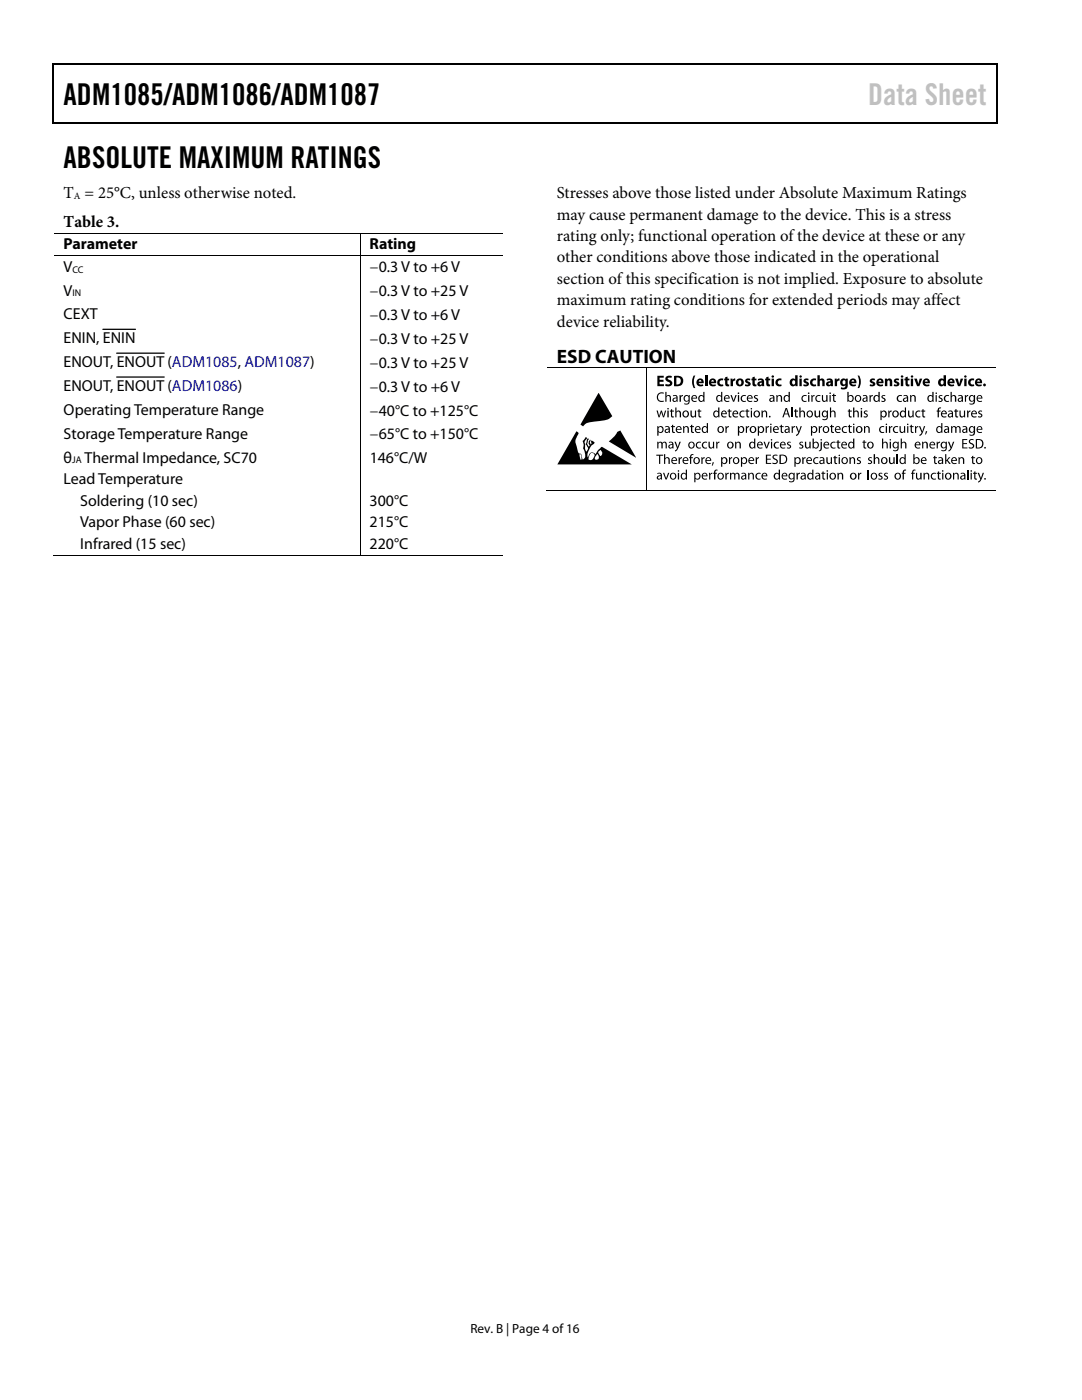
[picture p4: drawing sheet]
<svg xmlns="http://www.w3.org/2000/svg" width="216mm" height="279mm" viewBox="0 0 216 279" stroke-linecap="round" stroke-linejoin="round" font-family="sans-serif">
<defs><g id="words">
<g font-size="6">
<text x="12.7" y="21">ADM1085/ADM1086/ADM1087</text>
<text x="12.7" y="33.6">ABSOLUTE MAXIMUM RATINGS</text>
</g>
<text font-size="6" fill="#c0c0c0" x="173.2" y="21">Data Sheet</text>
<text font-size="3.9" x="111.1" y="72.3">ESD CAUTION</text>
<g font-size="3.3">
<text x="12.7" y="39.5">T = 25°C, unless otherwise noted.</text>
<text x="111.1" y="39.5">Stresses above those listed under Absolute Maximum Ratings</text>
<text x="12.7" y="45.2">Table 3.</text>
<text x="111.1" y="43.8">may cause permanent damage to the device. This is a stress</text>
<text x="111.1" y="48.1">rating only; functional operation of the device at these or any</text>
<text x="111.1" y="52.4">other conditions above those indicated in the operational</text>
<text x="111.1" y="56.6">section of this specification is not implied. Exposure to absolute</text>
<text x="111.1" y="60.9">maximum rating conditions for extended periods may affect</text>
<text x="111.1" y="65.2">device reliability.</text>
</g>
<g font-size="3.2">
<text x="12.7" y="49.8">Parameter</text>
<text x="73.7" y="49.8">Rating</text>
<text x="12.7" y="54.3">V</text>
<text x="12.7" y="59">V</text>
<text x="73.7" y="54.4">−0.3 V to +6 V</text>
<text x="73.7" y="59.1">−0.3 V to +25 V</text>
<text x="12.7" y="63.8">CEXT</text>
<text x="73.7" y="63.9">−0.3 V to +6 V</text>
<text x="12.7" y="68.5">ENIN, ENIN</text>
<text x="73.7" y="68.6">−0.3 V to +25 V</text>
<text x="12.7" y="73.3">ENOUT, ENOUT (ADM1085, ADM1087)</text>
<text x="73.7" y="73.4">−0.3 V to +25 V</text>
<text x="12.7" y="78.1">ENOUT, ENOUT (ADM1086)</text>
<text x="12.7" y="82.8">Operating Temperature Range</text>
<text x="73.7" y="78.2">−0.3 V to +6 V</text>
<text x="73.7" y="82.9">−40°C to +125°C</text>
<text x="12.7" y="87.6">Storage Temperature Range</text>
<text x="73.7" y="87.7">−65°C to +150°C</text>
<text x="12.7" y="92.3">θ</text>
<text x="16.8" y="92.3">Thermal Impedance, SC70</text>
<text x="73.8" y="92.3">146°C/W</text>
<text x="12.7" y="96.6">Lead Temperature</text>
<text x="16" y="100.9">Soldering (10 sec)</text>
<text x="73.8" y="100.9">300°C</text>
<text x="16" y="105.2">Vapor Phase (60 sec)</text>
<text x="73.8" y="105.2">215°C</text>
<text x="16" y="109.5">Infrared (15 sec)</text>
<text x="73.7" y="109.5">220°C</text>
</g>
<text font-size="2.6" x="93.9" y="266">Rev. B | Page 4 of 16</text>
<g font-size="1.9">
<text x="14.8" y="39.7">A</text>
<text x="14.5" y="54.4">CC</text>
<text x="14.5" y="59.2">IN</text>
<text x="14.4" y="92.5">JA</text>
</g>
</g></defs>
<g fill="#000">
<path d="M10.5 12.7h.3v1h-.3zM198.8 12.7h.2v1h-.2zM198.8 12.7h.2v.3h-.2zM198.8 24.4h.2v.3h-.2zM131.2 75h1.2v.4h-.8v.4h.8v.4h-.8v.5h.9v.4h-1.3zM132.8 78.2h.2v.9l.3-.3 .3 .1a1.49 1.49 0 0 1 .3 1.3h-.3v-1a.33 .33 0 0 0-.4-.2 .33 .33 0 0 0-.2 .4v.8h-.2zM133 75.1l.5-.1 .6 .1-.1 .3h-.7l.1 .3a.72 .72 0 0 1 .7 .9 .72 .72 0 0 1-1 .5l-.4-.1 .1-.4 .7 .1 .2-.2-.2-.2a.69 .69 0 0 1-.6-.4 .69 .69 0 0 1 .1-.8zM135.6 78.8h.2v.3l.5-.3v.3h-.3l-.1 .3v.8h-.3zM138.4 75h.3a2.78 2.78 0 0 0 0 2.4h-.2a2.3 2.3 0 0 1-.1-2.4zM140.7 74.9h.5v2.2h-.5zM143.3 75.8l.9-.3 .1 .1v.3a.45 .45 0 0 0-.7 .4 .45 .45 0 0 0 .7 .4v.3a.81 .81 0 0 1-1-.2 .81 .81 0 0 1 0-1zM144.7 75.3l.5-.1v.4h.3v.3h-.3v.8h.3v.3a.51 .51 0 0 1-.6 0 .51 .51 0 0 1-.2-.5v-.6h-.2v-.3h.2z"/>
<path d="M145.8 75.6h.4v.2l.3-.2 .2-.1v.5h-.3l-.1 .2v.9h-.5zM145.8 78.8h.2l.4 1.1 .3-1.1h.3l-.5 1.4h-.2zM148.8 75.7l.5-.2 .4 .1-.1 .3h-.4v.2a.53 .53 0 0 1 .6 .5 .53 .53 0 0 1-.7 .5l-.5-.1 .1-.3h.6v-.1l-.2-.1a.47 .47 0 0 1-.4-.3 .47 .47 0 0 1 .1-.5zM150.5 79l.4-.2 .3 .1v.2l-.5-.1v.3l.2 .1a.41 .41 0 0 1 .4 .3 .41 .41 0 0 1-.3 .5l-.6-.1 .1-.2 .5 .1v-.3l-.2-.1a.39 .39 0 0 1-.3-.6zM150.1 75.3l.5-.1v.4h.3v.3h-.3v.8h.3v.3a.51 .51 0 0 1-.5 0 .51 .51 0 0 1-.3-.5v-.6h-.2v-.3h.2zM152.9 75.3l.5-.1v.4h.3v.3h-.3v.8h.3v.3a.49 .49 0 0 1-.6 0 .49 .49 0 0 1-.2-.5v-.6h-.2v-.3h.2zM154.9 78.8h.2v.3l.1-.1a.5 .5 0 0 1 .8 0l.1 1.2h-.3v-1l-.3-.2-.3 .3v.9h-.3zM154.9 75.8l.9-.3 .2 .1-.1 .3a.45 .45 0 0 0-.7 .4 .45 .45 0 0 0 .7 .4l.1 .3a.82 .82 0 0 1-1.1-.2 .82 .82 0 0 1 0-1zM160.5 75.7l.4-.2 .5 .1-.1 .3h-.5v.2a.55 .55 0 0 1 .6 .7 .55 .55 0 0 1-.8 .3l-.3-.1 .1-.3h.5v-.1l-.2-.1a.47 .47 0 0 1-.4-.3 .47 .47 0 0 1 .2-.5zM161.9 78.8h.2v.3l.4-.3v.3h-.2l-.2 .3v.8h-.2zM161.8 75.8l.3-.2 .6-.1 .2 .1-.1 .3a.45 .45 0 0 0-.7 .4 .45 .45 0 0 0 .7 .4l.1 .3a.82 .82 0 0 1-1.1-.2 .82 .82 0 0 1 0-1zM163.1 74.9h.5v.8a.55 .55 0 0 1 .6-.1 .55 .55 0 0 1 .3 .6v.9h-.4v-1l-.2-.2-.3 .2v1h-.5z"/>
<path d="M164 78.8h.2l.1 1 .2 .2 .4-.3v-.9h.2v1.4h-.2v-.2l-.1 .1a.46 .46 0 0 1-.7-.1zM166 78.8h.2v-.2l.3-.1v.3h.3v.2h-.3v.9l.3 .1v.2l-.5-.1-.1-1.1h-.2zM166.6 75.6h.4v.2l.2-.2 .3-.1v.5h-.3l-.2 .3v.8h-.4zM171.1 75h.3a2.29 2.29 0 0 1 0 2.4h-.3a2.78 2.78 0 0 0 0-2.4zM173.5 78.8h.2v.3l.5-.3v.3h-.3l-.1 .3-.1 .8h-.2zM173.7 75.7l.5-.2 .4 .1-.1 .3h-.5v.2a.53 .53 0 0 1 .7 .5 .53 .53 0 0 1-.7 .5l-.5-.1 .1-.3 .4 .1 .2-.1-.5-.3a.43 .43 0 0 1 0-.7zM175.9 79l.4-.2 .4 .1-.1 .2-.4-.1v.3l.2 .1a.41 .41 0 0 1 .3 .3 .41 .41 0 0 1-.2 .5l-.6-.1v-.2l.5 .1v-.3l-.2-.1a.39 .39 0 0 1-.3-.6zM176.6 75.6h.4v.2l.1-.1a.56 .56 0 0 1 .7-.1 .56 .56 0 0 1 .2 .6v.9h-.5v-1l-.2-.2-.2 .3v.9h-.5zM178.5 75.7l.5-.2 .4 .1-.1 .3h-.5l.1 .2a.53 .53 0 0 1 .6 .5 .53 .53 0 0 1-.7 .5l-.5-.1 .1-.3 .4 .1 .2-.1-.5-.3a.43 .43 0 0 1 0-.7zM180.7 75.3l.4-.1v.4h.4v.3h-.4l.1 .8h.3v.3a.49 .49 0 0 1-.6 0 .49 .49 0 0 1-.2-.5v-.6h-.2v-.3h.2zM181.6 78.8h.2v.3l.1-.1a.49 .49 0 0 1 .7 0l.1 1.2h-.2v-1l-.3-.2-.4 .3v.9h-.2zM182.4 75.6h.5l.3 1 .3-1h.5l-.5 1.5h-.5z"/>
<path d="M187.3 79l.4-.2 .4 .1-.1 .2-.4-.1v.3l.2 .1a.42 .42 0 0 1 .3 .3 .42 .42 0 0 1-.2 .5l-.7-.1 .1-.2 .5 .1v-.3l-.2-.1a.39 .39 0 0 1-.3-.6zM189.7 78.2h.2v.9a.5 .5 0 0 1 .8-.1l.1 1.2h-.3v-1l-.3-.2-.3 .3v.9h-.2zM190.6 75.6h.5l.3 1 .3-1h.5l-.6 1.5h-.4zM192.5 78.8h.2v.3l.5-.3v.3h-.3l-.1 .3v.8h-.3zM193.4 75.8l.2-.2 .6-.1 .2 .1-.1 .3a.45 .45 0 0 0-.6 .4 .45 .45 0 0 0 .6 .4l.1 .3a.82 .82 0 0 1-1.1-.2 .82 .82 0 0 1 .1-1zM119.4 78.4l2.8 4.7-.3 .2a3.8 3.8 0 0 1-2.7 .8h-.7a2.23 2.23 0 0 0-2.1 1l-.6-.4zM123.1 86.2l.7-.3 3.1 5.5-5.4-3.3 1.1-1zM131.1 88.2h.3v.2a.47 .47 0 0 1 .8 0l.4-.3 .4 .3 .1 1.1h-.3v-1l-.3-.2-.3 .3v.9h-.2l-.1-1-.2-.2-.3 .3v.9h-.3zM131 81.9h.3l.2 1.2 .4-1.2h.2l.3 1.2 .3-1.2h.2l-.4 1.4h-.2l-.3-1.1-.4 1.1h-.2zM131 90.7h1.3v.3h-.6v1.6h-.2v-1.6h-.5zM131.3 78.6l.7-.3 .5 .1-.1 .2a.76 .76 0 0 0-1.1 .7 .76 .76 0 0 0 1.1 .6l.1 .2a.98 .98 0 0 1-1.3-.3 .98 .98 0 0 1 .1-1.2zM132.5 90.6h.2v.9a.5 .5 0 0 1 .9-.1v1.2h-.2v-1l-.3-.2-.4 .3v.9h-.2z"/>
<path d="M132.3 94.4h.2l.4 1.1 .4-1.1h.3l-.6 1.3h-.2zM133.9 81.7l.2-.1v.3h.4v.2h-.4v.9l.4 .1v.2h-.4l-.2-.2v-1h-.2v-.2h.2zM134.1 84.8h.2v.2h.4v.2h-.4l.1 .9 .3 .1-.1 .2h-.3l-.2-.2v-1h-.2v-.2h.2zM134.7 81.3h.3v.9l.3-.3 .3 .1a1.41 1.41 0 0 1 .3 1.3h-.3v-1l-.3-.2-.3 .3v.9h-.3zM134.6 88.2h.3l.3 1 .4-1h.2l-.2 .5a2.19 2.19 0 0 1-.9 1.4v-.2l.4-.4zM135.4 91.2h.2v.3l.3-.2 .2-.1v.3h-.3l-.1 .3v.8h-.3zM136.3 85h.2v.3l.1-.1a.5 .5 0 0 1 .8 0l.1 1.2h-.3v-1l-.3-.2-.3 .3-.1 .9h-.2zM137.8 90.7h.6l-.1 .1-.3 .2-.1 .2h.4v.2h-.4v1.2h-.2v-1.2h-.2v-.2h.2zM137.9 84.8h.2v.2h.4v.2h-.4l.1 .9 .3 .1v.2h-.4l-.2-.2v-1h-.2v-.2h.2zM137.8 81.9h.2l.1 1 .2 .2 .3-.2 .1-1h.2v1.4h-.2v-.2l-.1 .1a.46 .46 0 0 1-.8-.1zM139.4 81.7l.2-.1v.3h.3v.2h-.3v.9l.3 .1v.2h-.3l-.2-.2v-1h-.2zM139 88.3l.6-.2 .3 .1-.1 .2a.51 .51 0 0 0-.7 .5 .51 .51 0 0 0 .7 .4l.1 .2a.7 .7 0 0 1-1-.2 .7 .7 0 0 1 .1-1z"/>
<path d="M139.9 91.2h.2l.1 .3 .4-.3v.3l-.4 .3v.8h-.2zM140.2 88.3l.6-.2 .3 .1v.2a.51 .51 0 0 0-.8 .4 .51 .51 0 0 0 .8 .5v.2a.71 .71 0 0 1-.9-.2 .71 .71 0 0 1 0-1zM141.5 94.4h.2v.2l.4-.3v.3h-.2l-.2 .3v.8h-.2zM142.2 92.3l.3-.1-.3 .7h-.2zM142.6 93.8l.6-.1v.3l-.2-.1-.2 .2-.1 .3h.3v.2h-.3v1.1h-.2v-1.1h-.2v-.2h.2zM141.4 88.2h.2l.1 .9 .2 .2 .3-.2 .1-.9h.2v1.3h-.2v-.2l-.1 .1a.47 .47 0 0 1-.8-.1zM142.9 88.2h.2v.2l.5-.3v.3h-.3l-.1 .3v.8h-.3zM144.7 94.4h.2l.1 .2 .4-.3v.3h-.2l-.2 .3v.8h-.3zM144.7 85h.2l.1 .3 .4-.3v.3h-.2l-.2 .3v.8h-.2zM145.4 91.2h.2l.1 .3 .4-.3v.3l-.4 .3v.8h-.2zM145.4 81.7l.2-.1v.3h.4v.2h-.4l.1 .9 .2 .1v.2h-.1a.36 .36 0 0 1-.4-.4v-.8h-.2v-.2h.2zM145.6 94.4h.3v.2l.2-.2h.4l.2 .2 .3-.2h.3l.3 .5v.8h-.3v-1l-.3-.2-.3 .2v1h-.2v-1a.3 .3 0 0 0-.4-.1 .3 .3 0 0 0-.2 .3v.8h-.2z"/>
<path d="M146.7 88.2h.2v.2l.1-.1a.51 .51 0 0 1 .7 0l.1 1.2h-.2l-.1-1-.2-.2-.4 .3v.9h-.2zM147.7 82.1l.5-.2 .4 .1-.1 .2a.5 .5 0 0 0-.7 .4 .5 .5 0 0 0 .7 .5l.1 .1a.71 .71 0 0 1-1-.1 .71 .71 0 0 1 .1-1zM148.8 85h.2v.3l.5-.3v.3h-.3l-.1 .3v.8h-.3zM148 79l.5-.2 .3 .1v.2a.51 .51 0 0 0-.8 .4 .51 .51 0 0 0 .8 .5v.1a.71 .71 0 0 1-.9-.1 .71 .71 0 0 1 .1-1zM148.9 81.7l.3-.1v.3h.3v.2h-.3v.9l.3 .1-.1 .2h-.3l-.1-.2-.1-1h-.2v-.2h.2zM149.3 94.4h.2v.2l.1-.1a.5 .5 0 0 1 .8 0v1.2h-.2v-.8a.34 .34 0 0 0-.3-.4 .34 .34 0 0 0-.4 .4v.8h-.2zM150.8 91.2h.2v.3l.4-.3v.3h-.2l-.2 .3v.8h-.2zM150.9 94.5l.5-.2 .4 .1-.1 .2a.5 .5 0 0 0-.7 .4 .5 .5 0 0 0 .7 .5l.1 .2a.7 .7 0 0 1-1-.2 .7 .7 0 0 1 .1-1zM151.9 81.9h.3v.3l.1-.1a.45 .45 0 0 1 .7 0l.1 1.2h-.3v-1l-.3-.2-.3 .3v.9h-.2zM152.4 88.2h.2l.4 1.1 .4-1.1h.2l-.5 1.3h-.3zM152.8 85h.2v.3l.4-.3v.3h-.2l-.2 .3v.8h-.2zM153.5 83h.2v.3h-.2z"/>
<path d="M152.8 90.7h1v.2h-.7v.6h.7v.2h-.7v.7h.8v.2h-1.1zM154.2 91a.82 .82 0 0 1 1-.2l-.1 .2-.2-.1a.4 .4 0 0 0-.5 .3l.1 .2a.64 .64 0 0 1 .7 .9 .64 .64 0 0 1-1.1 .2l.1-.2a.41 .41 0 0 0 .5 .1 .41 .41 0 0 0 .1-.5l-.2-.1a.55 .55 0 0 1-.4-.8zM154.6 88.3l.5-.2 .3 .1v.2a.5 .5 0 0 0-.8 .4 .5 .5 0 0 0 .8 .5v.2a.71 .71 0 0 1-.9-.2 .71 .71 0 0 1 .1-1zM155.6 85h.2v-.2h.2v.2h.4v.2h-.4l.1 .9 .2 .1v.2l-.4-.1-.1-1.1h-.2zM157.1 88.3l.4-.2 .3 .1v.2h-.5v.2a.47 .47 0 0 1 .6 .6 .47 .47 0 0 1-.7 .3l-.2-.1 .1-.1a.36 .36 0 0 0 .5-.2l-.2-.2a.39 .39 0 0 1-.3-.6zM157.9 81.3h.3v2h-.3zM158 85h.2v.3l.4-.3v.3h-.2l-.2 .3v.8h-.2zM158.6 81.7l.3-.1v.3h.3v.2h-.3v.9l.3 .1v.2h-.4l-.1-.2-.1-1h-.2v-.2h.2zM158.9 94.4h.3v.2l.4-.3v.3h-.2l-.2 .3v.8h-.3zM158.8 85h.2l.4 1.1 .3-1.1h.3l-.2 .6a2.1 2.1 0 0 1-.9 1.4l-.1-.2a.47 .47 0 0 0 .5-.5zM159.5 81.3h.2v.9l.3-.3 .4 .1a1.49 1.49 0 0 1 .2 1.3h-.2v-1l-.3-.2-.4 .3v.9h-.2zM159.5 88.3l.4-.2 .4 .1-.1 .2h-.4v.2l.2 .1a.41 .41 0 0 1 .3 .3 .41 .41 0 0 1-.2 .5h-.5l-.2-.1 .1-.1a.34 .34 0 0 0 .6-.2l-.3-.2a.39 .39 0 0 1-.3-.6z"/>
<path d="M160.1 91.2h.2v.3l.4-.3v.3h-.2l-.2 .3v.8h-.2zM160.1 79l.5-.2 .4 .1-.1 .2a.51 .51 0 0 0-.8 .4 .51 .51 0 0 0 .8 .5l.1 .1a.7 .7 0 0 1-1-.1 .7 .7 0 0 1 .1-1zM160.6 88.2h.3v.9l.3 .2 .3-.3v-.8h.3v1.3h-.3v-.2l-.1 .1a.47 .47 0 0 1-.7-.1zM162.4 91.4l.6-.2 .3 .1-.1 .2a.51 .51 0 0 0-.7 .4 .51 .51 0 0 0 .8 .5v.1a.7 .7 0 0 1-.9-.1 .7 .7 0 0 1 0-1zM163.4 85h.2v.3l.4-.3v.3h-.2l-.2 .3v.8h-.2zM162.5 81.9h.3v1l.3 .2 .3-.3v-.9h.2l.1 1.4h-.3v-.2l-.1 .1a.46 .46 0 0 1-.7-.1zM162.9 79l.5-.2 .3 .1v.2a.5 .5 0 0 0-.8 .4 .5 .5 0 0 0 .8 .5v.1a.7 .7 0 0 1-.9-.2 .7 .7 0 0 1 .1-.9zM164.1 94.1h.2v.3h.4v.2h-.4l.1 .9h.3l-.1 .2h-.3l-.2-.2v-.9h-.2v-.2h.2zM165.6 81.3h.2v.9l.3-.3 .4 .1a1.54 1.54 0 0 1 .2 1.3h-.2v-1a.33 .33 0 0 0-.4-.2 .33 .33 0 0 0-.3 .4v.8h-.2zM164.9 91.2h.2l.1 1 .2 .2 .4-.3v-.9h.2v1.4h-.2v-.2l-.1 .1a.47 .47 0 0 1-.7-.1zM165.8 84.8h.3v.2h.3v.2h-.3v.9l.3 .1v.2h-.2a.35 .35 0 0 1-.4-.4v-.8h-.2v-.2h.2zM165.9 88.3l.5-.2 .3 .1v.2a.51 .51 0 0 0-.8 .5 .51 .51 0 0 0 .8 .4v.2a.71 .71 0 0 1-.9-.2 .71 .71 0 0 1 .1-1z"/>
<path d="M166.5 91h.2v.2h.4v.2h-.4l.1 1h.2v.2h-.3l-.2-.2v-1h-.2zM167.1 94.4h.2v.2l.1-.1a.49 .49 0 0 1 .8 0l.1 1.2h-.3v-1l-.3-.2-.3 .3v.9h-.3zM167.1 87.9l.2-.1v.4h.4v.1h-.4l.1 1h.3l-.1 .2h-.3l-.2-.2v-1h-.2v-.1h.2zM168.2 85.2l.5-.2 .3 .1v.2a.51 .51 0 0 0-.8 .4 .51 .51 0 0 0 .8 .5v.1a.7 .7 0 0 1-.9-.1 .7 .7 0 0 1 .1-1zM169.5 91.2h.2v.3l.1-.1a.47 .47 0 0 1 .7 0l.1 1.2h-.2l-.1-1.1a.34 .34 0 0 0-.5 .3v.8h-.3zM169.4 81.7l.2-.1v.3h.4v.2h-.4v.9l.3 .1v.2h-.3l-.2-.2v-1h-.2zM169.4 84.8h.2v.2h.4v.2h-.4v.8l.1 .1 .2 .1v.2h-.3l-.2-.2v-1h-.2v-.2h.2zM170.2 81.3h.3v.9l.3-.3 .3 .1a1.51 1.51 0 0 1 .3 1.3h-.3v-1l-.3-.2-.3 .3v.9h-.3zM171 91.4l.4-.2 .3 .1v.2a.28 .28 0 0 0-.5 .1l.3 .2a.4 .4 0 0 1 .3 .4 .4 .4 0 0 1-.2 .4l-.7-.1 .1-.1h.3l.3-.2-.6-.4zM171.2 94.4h.2v.2l.5-.3v.3h-.3l-.1 .3-.1 .8h-.2zM172.4 82.1a.5 .5 0 0 1 .7-.1v.2h-.5v.2l.2 .1a.41 .41 0 0 1 .4 .3 .41 .41 0 0 1-.3 .5l-.6-.1 .1-.2 .5 .1v-.3l-.2-.1a.39 .39 0 0 1-.3-.6zM172.4 85h.2v.3l.1-.1a.51 .51 0 0 1 .8 0v1.2h-.2v-1l-.3-.2-.4 .3v.9h-.2z"/>
<path d="M172.3 87.9l.2-.1v.4h.4v.1h-.4l.1 1h.2v.2h-.3l-.2-.2v-1h-.2v-.1h.2zM173.2 93.7h.2v2h-.2zM173.3 91.4l.4-.2 .3 .1-.1 .2h-.4v.2l.2 .1a.4 .4 0 0 1 .3 .4 .4 .4 0 0 1-.2 .4l-.6-.1v-.1h.3l.3-.2-.6-.4zM174.3 90.6h.3v.9l.4-.3 .4 .2 .1 1.2h-.3v-1l-.3-.2-.3 .3v.9h-.3zM175.3 94.5l.4-.2 .4 .1-.1 .2h-.4v.2a.48 .48 0 0 1 .5 .6 .48 .48 0 0 1-.7 .3l-.2-.1 .1-.1h.3l.3-.1-.6-.5zM176 87.5h.2v.9a.51 .51 0 0 1 .9-.1v1.2h-.2v-1l-.3-.2-.3 .3-.1 .9h-.2zM176.4 94.5l.4-.2 .4 .1-.1 .2h-.4v.2l.2 .1a.42 .42 0 0 1 .3 .4 .42 .42 0 0 1-.2 .4l-.7-.1 .1-.1h.3l.3-.1-.6-.5zM175.6 85.2l.5-.2 .3 .1v.2a.5 .5 0 0 0-.7 .4 .5 .5 0 0 0 .7 .5v.1a.7 .7 0 0 1-.9-.1 .7 .7 0 0 1 .1-1zM177.2 81.9h.2l.1 .3 .2-.2 .2-.1v.3h-.2l-.2 .3v.8h-.3zM177.4 85h.2v.3l.2-.2 .3-.1v.3h-.3l-.2 .3v.8h-.2zM177.4 91.2h.2l.1 1 .2 .2 .4-.3v-.9h.2v1.4h-.2v-.2l-.1 .1a.48 .48 0 0 1-.7-.1zM178.9 90.6h.3v2h-.3z"/>
<path d="M178.4 85.2l.5-.2 .3 .1v.2a.51 .51 0 0 0-.8 .4 .51 .51 0 0 0 .8 .5v.1a.71 .71 0 0 1-.9-.1 .71 .71 0 0 1 .1-1zM179.7 87.5h.3v.9l.3-.2h.3a1.42 1.42 0 0 1 .3 1.3h-.3v-1l-.3-.2-.3 .3v.9h-.3zM179.1 79l.6-.2 .3 .1-.1 .2a.5 .5 0 0 0-.7 .4 .5 .5 0 0 0 .7 .5l.1 .1a.71 .71 0 0 1-.9-.1 .71 .71 0 0 1 0-1zM180.3 93.8l.5-.1v.3l-.2-.1-.2 .2v.3h.3v.2h-.3v1.1h-.3v-1.1h-.2v-.2h.2zM179.5 85h.2l.1 1a.33 .33 0 0 0 .3 .2 .33 .33 0 0 0 .3-.3v-.9h.2v1.4h-.2v-.2l-.1 .1a.47 .47 0 0 1-.7-.1zM181.7 84.8h.2v.2h.4v.2h-.4l.1 .9 .3 .1v.2h-.4l-.2-.2v-1h-.2zM182.1 93.8l.6-.1-.1 .3-.1-.1-.3 .2v.3h.3v.2h-.3v1.1h-.2v-1.1h-.2v-.2h.2zM181.2 81.9h.2l.1 1 .2 .2 .4-.3v-.9h.2v1.4h-.2v-.2l-.1 .1a.45 .45 0 0 1-.7-.1zM182.6 85h.2v.3l.4-.3v.3h-.2l-.2 .3v.8h-.2zM183.4 85h.2l.4 1.1 .4-1.1h.2l-.2 .6a2.1 2.1 0 0 1-.9 1.4l-.1-.2a.47 .47 0 0 0 .5-.5zM182.8 82.1l.5-.2 .4 .1-.1 .2a.5 .5 0 0 0-.7 .4 .5 .5 0 0 0 .7 .5l.1 .1a.71 .71 0 0 1-1-.1 .71 .71 0 0 1 .1-1zM182.8 94.4h.2v.9l.3 .2 .3-.2v-.9h.3v1.3h-.2v-.2l-.1 .1a.45 .45 0 0 1-.8-.1z"/>
<path d="M184 88.2h.2v.2l.1-.1a.5 .5 0 0 1 .8 0v1.2h-.2l-.1-1-.2-.2-.4 .3v.9h-.2zM184 81.7l.3-.1v.3h.3v.2h-.3v.9l.3 .1v.2h-.2a.36 .36 0 0 1-.4-.4v-.8h-.2v-.2h.2zM184.3 94.4h.2v.2l.1-.1a.49 .49 0 0 1 .7 0l.1 1.2h-.2v-1l-.3-.2-.4 .3v.9h-.2zM184.7 86.1l.3-.1-.3 .7h-.1zM186.4 91h.2v.2h.4v.2h-.4l.1 1h.2l.1 .2h-.4l-.2-.2v-1h-.2zM185.9 94.5l.5-.2 .4 .1-.1 .2a.51 .51 0 0 0-.8 .5 .51 .51 0 0 0 .8 .4l.1 .2a.71 .71 0 0 1-1-.2 .71 .71 0 0 1 .1-1zM186.9 88.2h.2v.2l.5-.3v.3h-.3l-.1 .3-.1 .8h-.2zM187.2 81.4l.6-.1-.1 .2h-.3v.2l-.1 .2h.4v.2h-.4v1.2h-.2v-1.2h-.2v-.2h.2zM187.1 94.1h.3v.3h.3v.2h-.3v.9h.3v.2h-.2a.35 .35 0 0 1-.4-.4v-.7h-.2v-.2h.2zM188.6 90.6h.2v1.3l.5-.7h.3l-.5 .6 .6 .8h-.3l-.4-.6-.2 .6h-.2zM188.5 79l.5-.2 .4 .1-.1 .2a.5 .5 0 0 0-.7 .4 .5 .5 0 0 0 .7 .5l.1 .1a.71 .71 0 0 1-1-.1 .71 .71 0 0 1 .1-1zM189.1 88.2h.3l.4 1 .4-1h.2l-.2 .5a2.08 2.08 0 0 1-.9 1.4l-.1-.2 .5-.4z"/>
<path d="M189.8 85h.2v.3a.47 .47 0 0 1 .8 0l.4-.3 .4 .2 .1 1.2h-.2l-.1-1-.2-.2-.3 .3v.9h-.3v-1l-.3-.2-.3 .3v.9h-.2zM190.2 94.4h.2v.2l.1-.1a.49 .49 0 0 1 .7 0l.1 1.2h-.2l-.1-1-.3-.2-.3 .3v.9h-.2zM190.6 81.7l.3-.1v.3h.3v.2h-.3v.9l.3 .1v.2h-.2a.36 .36 0 0 1-.4-.4v-.8h-.2v-.2h.2zM191.2 91.2h.3v.3l.1-.1a.51 .51 0 0 1 .7 0l.1 1.2h-.2l-.1-1-.3-.2-.3 .3v.9h-.2zM191.5 81.9h.2v1l.3 .2 .3-.3v-.9h.3v1.4h-.2v-.2l-.1 .1a.46 .46 0 0 1-.8-.1zM192 87.6h1v.2h-.8v.6h.8v.2h-.8v.7h.8v.2h-1zM193 81.9h.2v.3l.4-.3v.3h-.2l-.2 .3v.8h-.2zM193 93.7h.3v2h-.3zM193.4 87.9a.74 .74 0 0 1 .9-.2l-.1 .2-.3-.1-.3 .2 .1 .3a.64 .64 0 0 1 .6 .9 .64 .64 0 0 1-1 .2v-.2a.39 .39 0 0 0 .7 .1 .39 .39 0 0 0-.2-.7 .54 .54 0 0 1-.4-.7zM194 91h.2v.2h.4v.2h-.4v1h.3v.2h-.3l-.2-.2v-1h-.2v-.2h.2zM194.2 94.4h.2v-.3h.2v.3h.4v.2h-.4l.1 .9h.2v.2l-.4-.1-.1-1h-.2zM195.2 82.1a.55 .55 0 0 1 .8-.1l-.1 .2h-.4v.2a.48 .48 0 0 1 .5 .6 .48 .48 0 0 1-.7 .3l-.2-.1 .1-.2 .3 .1 .3-.2-.6-.4z"/>
<path d="M195.1 94.4h.2l.4 1 .4-1h.2l-.2 .5a2.15 2.15 0 0 1-.9 1.4v-.2l.4-.4z"/>
<path d="M134.5 75a1.51 1.51 0 0 1 1.8 .6 1.23 1.23 0 0 1-.4 1.3 1.23 1.23 0 0 1-1.3 .2h-.1zM135 75.4v1.3a.71 .71 0 0 0 .8-.7 .71 .71 0 0 0-.8-.6z"/>
<path d="M134.3 78.9h.1a.57 .57 0 0 1 .8 .5v.8h-.2v-.2l-.2 .2h-.4a.41 .41 0 0 1 0-.7l.6-.2v-.1a.42 .42 0 0 0-.7-.1zM134.5 79.6v.4h.3l.2-.2v-.3z"/>
<path d="M136.6 79l.4-.2 .4 .3v-.3h.2v.4a1.66 1.66 0 0 1-.2 1.4l-.4 .2-.5-.2 .1-.1h.1a.47 .47 0 0 0 .6 0 .47 .47 0 0 0 .1-.5 .63 .63 0 0 1-.9-.1 .63 .63 0 0 1 .1-.9zM136.8 79.1a.49 .49 0 0 0-.2 .6 .49 .49 0 0 0 .6 .3 .49 .49 0 0 0 .2-.6 .49 .49 0 0 0-.6-.3z"/>
<path d="M138.1 79a.57 .57 0 0 1 .7-.1 .57 .57 0 0 1 .3 .6h-.9l.2 .5h.6v.1a.72 .72 0 0 1-.9-.1 .72 .72 0 0 1 0-1zM138.3 79.1l-.1 .3h.7l-.2-.3z"/>
<path d="M139.2 75.8a.72 .72 0 0 1 .9-.2 .72 .72 0 0 1 .3 .9h-1a.53 .53 0 0 0 .9 .2v.3a.84 .84 0 0 1-1.1-.1 .84 .84 0 0 1 0-1.1zM139.5 75.9l-.1 .3h.6l-.1-.3z"/>
<path d="M139.5 79l.4-.2 .4 .2v-.8h.3v2h-.2v-.2a.62 .62 0 0 1-.9 .1 .62 .62 0 0 1-.1-.9zM139.8 79.1a.5 .5 0 0 0-.2 .6 .5 .5 0 0 0 .5 .3 .5 .5 0 0 0 .2-.6 .5 .5 0 0 0-.5-.3z"/>
<path d="M141.6 75.8a.72 .72 0 0 1 1-.2 .72 .72 0 0 1 .3 .9h-1l.2 .2h.7v.3a.84 .84 0 0 1-1.1-.1 .84 .84 0 0 1-.1-1.1zM142 75.9l-.1 .3h.6l-.1-.3z"/>
<path d="M143.1 79l.4-.2 .4 .2v-.8h.2v2h-.2v-.2a.61 .61 0 0 1-.8 .1 .61 .61 0 0 1-.2-.9zM143.3 79.1a.51 .51 0 0 0-.2 .6 .51 .51 0 0 0 .6 .3 .5 .5 0 0 0 .2-.6 .5 .5 0 0 0-.6-.3z"/>
<path d="M144.6 79a.58 .58 0 0 1 .7-.1 .58 .58 0 0 1 .3 .6h-.9l.2 .5h.6v.1a.72 .72 0 0 1-.9-.1 .72 .72 0 0 1 0-1zM144.8 79.1l-.1 .3h.7l-.1-.3z"/>
<path d="M147.2 78.4h.3v.2h-.3zM147.2 78.8h.3v1.4h-.3z"/>
<path d="M146.8 76.3a.81 .81 0 0 1 1.6 0 .81 .81 0 0 1-1.6 0zM147.5 75.9l-.1 .2a.46 .46 0 0 0 .2 .7 .43 .43 0 0 0 .3-.5 .43 .43 0 0 0-.4-.4z"/>
<path d="M149.2 79a.57 .57 0 0 1 .7-.1 .57 .57 0 0 1 .3 .6h-1l.3 .5h.6v.1a.72 .72 0 0 1-.9-.1 .72 .72 0 0 1 0-1zM149.4 79.1l-.2 .3h.8l-.2-.3z"/>
<path d="M151.2 75.7l.4-.2a.65 .65 0 0 1 .9 .7v.9h-.4v-.2a.5 .5 0 0 1-.8 .1 .5 .5 0 0 1 .1-.8l.6-.1v-.1l-.3-.2-.4 .2zM151.6 76.5l.1 .3 .3-.2v-.2z"/>
<path d="M154 75.1a.25 .25 0 0 1 .5 0 .25 .25 0 0 1-.5 0zM154 75.6h.4v1.5h-.4z"/>
<path d="M153.6 78.9l.4-.1 .5 .3 .1 1.1h-.3v-.2a.43 .43 0 0 1-.6 .1 .43 .43 0 0 1 0-.6l.6-.2v-.1a.41 .41 0 0 0-.7-.1zM153.8 79.6v.4h.4l.1-.2v-.3z"/>
<path d="M156.5 79l.5-.2 .4 .2v-.8h.2v2h-.2v-.2a.61 .61 0 0 1-.9 .1 .61 .61 0 0 1-.1-.9zM156.8 79.1a.5 .5 0 0 0-.2 .6 .5 .5 0 0 0 .6 .3l.2-.3a.47 .47 0 0 0-.1-.5 .47 .47 0 0 0-.5-.1z"/>
<path d="M157.8 75.7l.5-.2 .4 .2v-.8h.5v2.2h-.5v-.2a.69 .69 0 0 1-1 .1 .69 .69 0 0 1-.1-1zM158.2 75.9l-.1 .2a.44 .44 0 0 0 .3 .7 .41 .41 0 0 0 .3-.5 .41 .41 0 0 0-.5-.4z"/>
<path d="M159.6 75h.3v.3h-.3zM159.5 75.6h.5v1.5h-.5z"/>
<path d="M161.2 78.4h.3v.2h-.3zM161.2 78.8h.3v1.4h-.3z"/>
<path d="M165.5 78.4h.3v.2h-.3zM165.5 78.8h.3v1.4h-.3z"/>
<path d="M164.9 75.7l.4-.2a.67 .67 0 0 1 .9 .7v.9h-.4v-.2a.5 .5 0 0 1-.8 .1 .5 .5 0 0 1 .1-.8l.6-.1v-.1l-.3-.2-.4 .2zM165.3 76.5v.2l.2 .1 .2-.2v-.2z"/>
<path d="M169.1 78.2h.2v.9a.61 .61 0 0 1 .9-.1 .61 .61 0 0 1 .1 .8 .55 .55 0 0 1-.5 .4 .55 .55 0 0 1-.5-.2v.2h-.2zM169.4 79.2a.5 .5 0 0 0 0 .6 .5 .5 0 0 0 .5 .2 .55 .55 0 0 0-.2-1z"/>
<path d="M167.8 75.7a.59 .59 0 0 1 1 0v-.1h.4v.4a1.82 1.82 0 0 1-.3 1.6l-.4 .1h-.6l-.1-.1 .1-.3a.48 .48 0 0 0 .5 .1 .48 .48 0 0 0 .3-.5 .67 .67 0 0 1-.9 0 .67 .67 0 0 1-.1-.9zM168.3 75.9l-.2 .2a.43 .43 0 0 0 .3 .6 .4 .4 0 0 0 .3-.4 .4 .4 0 0 0-.4-.4z"/>
<path d="M169.6 75.8a.72 .72 0 0 1 .9-.2 .72 .72 0 0 1 .4 .9h-1a.53 .53 0 0 0 .8 .2l.1 .3a.83 .83 0 0 1-1.1-.1 .83 .83 0 0 1-.1-1.1zM170 75.9l-.1 .3h.6l-.1-.3z"/>
<path d="M172.2 78.9l.4-.1 .5 .3v1.1h-.2v-.2a.43 .43 0 0 1-.7 .1 .43 .43 0 0 1 .1-.6l.6-.2-.1-.1a.4 .4 0 0 0-.6-.1zM172.4 79.6v.4h.3l.2-.2v-.3z"/>
<path d="M175 75.8a.71 .71 0 0 1 1-.2 .71 .71 0 0 1 .3 .9h-1a.55 .55 0 0 0 .8 .2l.1 .3a.83 .83 0 0 1-1.1-.1 .83 .83 0 0 1-.1-1.1zM175.4 75.9l-.1 .3h.6l-.1-.3z"/>
<path d="M174.5 79l.4-.2 .4 .2v-.8h.2l.1 2h-.3v-.2a.61 .61 0 0 1-.8 .1 .61 .61 0 0 1-.2-.9zM174.7 79.1a.5 .5 0 0 0-.2 .6 .5 .5 0 0 0 .6 .3l.2-.3a.47 .47 0 0 0-.1-.5 .47 .47 0 0 0-.5-.1z"/>
<path d="M179.8 75h.4v.3h-.4zM179.7 75.6h.5v1.5h-.5z"/>
<path d="M180.3 78.9l.4-.1 .5 .3v1.1h-.2v-.2a.43 .43 0 0 1-.7 .1 .43 .43 0 0 1 .1-.6l.6-.2-.1-.1-.2-.2-.4 .1zM180.5 79.6v.4h.3l.2-.2v-.3z"/>
<path d="M181.8 75h.4v.3h-.4zM181.7 75.6h.5v1.5h-.5z"/>
<path d="M184.3 75.8a.72 .72 0 0 1 .9-.2 .72 .72 0 0 1 .3 .9h-.9a.54 .54 0 0 0 .8 .2l.1 .3a.83 .83 0 0 1-1.2-.1 .83 .83 0 0 1 0-1.1zM184.7 75.9l-.1 .3h.5l-.1-.3z"/>
<path d="M185.2 79l.4-.2 .4 .2v-.8h.3v2h-.2v-.2a.61 .61 0 0 1-.9 .1 .61 .61 0 0 1-.1-.9zM185.5 79.1a.5 .5 0 0 0-.2 .6 .5 .5 0 0 0 .5 .3l.2-.3a.47 .47 0 0 0 0-.5 .47 .47 0 0 0-.5-.1z"/>
<path d="M186.7 78.4h.2v.2h-.2zM186.7 78.8h.2v1.4h-.2z"/>
<path d="M187.4 75.7l.5-.2 .4 .2v-.8h.5v2.2h-.5v-.2a.69 .69 0 0 1-.9 0 .69 .69 0 0 1-.2-.9zM187.8 75.9l-.1 .2a.43 .43 0 0 0 .3 .7 .41 .41 0 0 0 .3-.5 .41 .41 0 0 0-.5-.4z"/>
<path d="M189.2 75.8a.71 .71 0 0 1 .9-.2 .71 .71 0 0 1 .4 .9h-1a.55 .55 0 0 0 .8 .2l.1 .3a.83 .83 0 0 1-1.1-.1 .83 .83 0 0 1-.1-1.1zM189.6 75.9l-.1 .3h.6l-.1-.3z"/>
<path d="M191.2 78.9l.4-.1 .5 .3 .1 1.1h-.3v-.2a.43 .43 0 0 1-.7 .1 .43 .43 0 0 1 .1-.6l.6-.2v-.1l-.3-.2-.4 .1zM191.4 79.6v.4h.4l.1-.2v-.3z"/>
<path d="M192.5 75h.3v.3h-.3zM192.4 75.6h.5v1.5h-.5z"/>
<path d="M193.5 79l.4-.2 .5 .3v-.3h.2v.4a1.66 1.66 0 0 1-.2 1.4l-.5 .2-.5-.2 .1-.1h.6l.2-.5a.59 .59 0 0 1-.8 0 .59 .59 0 0 1-.1-.8zM193.7 79.1a.5 .5 0 0 0-.1 .6 .5 .5 0 0 0 .5 .3l.1-.1a.48 .48 0 0 0 .1-.6 .48 .48 0 0 0-.6-.2z"/>
<path d="M194.7 75.8a.72 .72 0 0 1 .9-.2 .72 .72 0 0 1 .4 .9h-1l.2 .2h.6l.1 .3a.83 .83 0 0 1-1.1-.1 .83 .83 0 0 1-.1-1.1zM195.1 75.9l-.1 .3h.5l-.1-.3z"/>
<path d="M195 79a.58 .58 0 0 1 .7-.1 .58 .58 0 0 1 .3 .6h-.9l.2 .5h.6l.1 .1a.72 .72 0 0 1-1-.1 .72 .72 0 0 1 0-1zM195.3 79.1l-.2 .3h.7l-.1-.3z"/>
<path d="M115 86.1l-3.8 6.6h14.9l-6.1-3.5-.7 .6-.5 .9-.2-.2a.72 .72 0 0 0-.7-.2 .72 .72 0 0 0-.5 .7l-.1 .3a2.88 2.88 0 0 1 1.3-2.8v-.2l-.6-.4v.6l-.1 .2-.2-.3 .2-.6-.1-.1-.3 .4-.1 .4 .3 .4-.2 .3-.4-.7 .3-.7 .2-.1-.3-.2-.4 1.1 .2 .3a.71 .71 0 0 1-.1 1.2l-.2-.3v-1a.82 .82 0 0 1 .2-1.2l.1-.2-.2-.2-.7 .8 .3 .8-.1 .7 .3 .8a1.04 1.04 0 0 1-.5 1.4l-.3-1.1a.79 .79 0 0 1-.7-1l-.1-.4a2.16 2.16 0 0 1 .3-2.5 .43 .43 0 0 0-.4-.6zM115.6 90.7l.2-.1 .2 .4v.6l-.1 .2zM117.9 90.4a.59 .59 0 0 1 .7 .3 .59 .59 0 0 1-.2 .8 .59 .59 0 0 1-1 .1l.2-.6zM119.1 90.7a.52 .52 0 0 1 .4 .7 .52 .52 0 0 1-.8 .2zM119.4 90.1l.4-.3a.68 .68 0 0 1 .4 .6 .68 .68 0 0 1-.4 .6l-.4-.7z"/>
<path d="M131.1 85h.3v.3a.62 .62 0 0 1 .8-.1 .62 .62 0 0 1 .2 .8 .55 .55 0 0 1-.5 .4 .55 .55 0 0 1-.5-.2v.8h-.3zM131.5 85.4a.5 .5 0 0 0-.1 .5 .5 .5 0 0 0 .6 .3 .5 .5 0 0 0 .2-.6 .5 .5 0 0 0-.6-.3z"/>
<path d="M131.1 94.4l.5-.1 .4 .3 .1 1.1h-.2v-.2a.43 .43 0 0 1-.7 .1 .43 .43 0 0 1 .1-.6l.5-.2v-.1a.41 .41 0 0 0-.6-.1zM131.4 95.1v.4h.3l.1-.2v-.3z"/>
<path d="M133.2 81.5h.2v.2h-.2zM133.2 81.9h.2v1.4h-.2z"/>
<path d="M132.7 85.1l.4-.1 .5 .3 .1 1.1h-.2v-.2a.43 .43 0 0 1-.7 .1 .43 .43 0 0 1 0-.6l.6-.2v-.1l-.3-.2-.3 .1zM132.9 85.8l-.1 .2a.31 .31 0 0 0 .4 .2 .31 .31 0 0 0 .2-.3v-.2z"/>
<path d="M134.1 91.4a.58 .58 0 0 1 .7-.1 .58 .58 0 0 1 .3 .7h-.9a.53 .53 0 0 0 .8 .4v.1a.71 .71 0 0 1-.9-.1 .71 .71 0 0 1 0-1zM134.3 91.5l-.1 .3h.7l-.1-.3z"/>
<path d="M133.6 95.1a.7 .7 0 0 1 1.4 0 .7 .7 0 0 1-1.4 0zM133.8 95.1a.5 .5 0 0 0 1 0 .5 .5 0 0 0-1 0z"/>
<path d="M133.5 88.2l.4-.1 .4 .3 .1 1.1h-.2v-.2a.43 .43 0 0 1-.7 .1 .43 .43 0 0 1 .1-.6l.5-.2v-.1l-.3-.2-.3 .1zM133.7 88.9v.4h.3l.2-.2v-.3z"/>
<path d="M135 85.2a.59 .59 0 0 1 .7-.1 .59 .59 0 0 1 .3 .7h-.9a.53 .53 0 0 0 .8 .4v.1a.72 .72 0 0 1-.9-.1 .72 .72 0 0 1 0-1zM135.2 85.3l-.1 .3h.7l-.1-.3z"/>
<path d="M135.3 93.9h.2v.2h-.2zM135.3 94.4h.2v1.3h-.2z"/>
<path d="M136.4 91.4a.59 .59 0 0 1 .7-.1 .59 .59 0 0 1 .3 .7h-1a.52 .52 0 0 0 .8 .4l.1 .1a.71 .71 0 0 1-1-.1 .71 .71 0 0 1 .1-1zM136.6 91.5l-.2 .3h.7l-.1-.3z"/>
<path d="M136.1 82.6a.7 .7 0 0 1 1.4 0 .7 .7 0 0 1-1.4 0zM136.6 82.2a.49 .49 0 0 0-.2 .6 .49 .49 0 0 0 .6 .3 .49 .49 0 0 0 .2-.7 .49 .49 0 0 0-.6-.2z"/>
<path d="M136 94.5l.4-.2 .4 .2v-.8h.3v2h-.2v-.2a.62 .62 0 0 1-.9 .1 .62 .62 0 0 1-.1-.8zM136.2 94.6a.5 .5 0 0 0-.1 .6 .5 .5 0 0 0 .5 .3 .5 .5 0 0 0 .2-.6 .5 .5 0 0 0-.6-.3z"/>
<path d="M137.3 88.8a.7 .7 0 0 1 1.4 0 .7 .7 0 0 1-1.4 0zM137.5 88.9a.47 .47 0 0 0 .9 0 .47 .47 0 0 0-.9 0z"/>
<path d="M138.5 94.4h.2v.2a.62 .62 0 0 1 .9-.1 .62 .62 0 0 1 .1 .8 .55 .55 0 0 1-.4 .4 .55 .55 0 0 1-.5-.2v.7h-.3zM138.9 94.7a.49 .49 0 0 0-.1 .6 .49 .49 0 0 0 .6 .2 .56 .56 0 0 0-.2-1z"/>
<path d="M138.8 85.2a.58 .58 0 0 1 .7-.1 .58 .58 0 0 1 .3 .7h-.9a.51 .51 0 0 0 .3 .4 .51 .51 0 0 0 .5 0v.1a.72 .72 0 0 1-.9-.1 .72 .72 0 0 1 0-1zM139 85.3l-.1 .3h.7l-.1-.3z"/>
<path d="M138.3 91.9a.7 .7 0 0 1 1.4 0 .7 .7 0 0 1-1.4 0zM138.8 91.5a.5 .5 0 0 0-.2 .6 .5 .5 0 0 0 .6 .3 .5 .5 0 0 0 .2-.7 .5 .5 0 0 0-.6-.2z"/>
<path d="M140.2 94.5a.57 .57 0 0 1 .7-.1 .57 .57 0 0 1 .3 .7h-1l.3 .4h.6v.1a.72 .72 0 0 1-1-.1 .72 .72 0 0 1 .1-1zM140.4 94.6l-.2 .3h.7l-.1-.3z"/>
<path d="M140.9 91.4a.58 .58 0 0 1 .7-.1 .58 .58 0 0 1 .3 .7h-.9a.51 .51 0 0 0 .3 .4 .51 .51 0 0 0 .5 0v.1a.71 .71 0 0 1-.9-.1 .71 .71 0 0 1 0-1zM141.1 91.5l-.1 .3h.7l-.1-.3z"/>
<path d="M140.2 85.2l.4-.2 .4 .2v-.8h.3v2h-.2v-.2a.61 .61 0 0 1-.9 .1 .61 .61 0 0 1-.1-.9zM140.5 85.3a.54 .54 0 0 0 .2 .9 .49 .49 0 0 0 .3-.5 .49 .49 0 0 0-.5-.4z"/>
<path d="M142.5 82.1a.52 .52 0 0 1 .8 0v-.8h.3v2h-.3v-.2a.61 .61 0 0 1-.8 .1 .61 .61 0 0 1-.2-.9zM142.7 82.2a.49 .49 0 0 0-.2 .6 .49 .49 0 0 0 .6 .3l.2-.3a.46 .46 0 0 0-.1-.5 .46 .46 0 0 0-.5-.1z"/>
<path d="M143.1 95a.7 .7 0 0 1 1.4 0 .7 .7 0 0 1-1.4 0zM143.3 95.1a.5 .5 0 0 0 1 0 .5 .5 0 0 0-1 0z"/>
<path d="M143.1 85.7a.7 .7 0 0 1 1.4 0 .7 .7 0 0 1-1.4 0zM143.6 85.3a.5 .5 0 0 0-.2 .6 .5 .5 0 0 0 .6 .3 .5 .5 0 0 0 .2-.7 .5 .5 0 0 0-.6-.2z"/>
<path d="M143.9 91.2h.2v.3a.63 .63 0 0 1 .9 0 .63 .63 0 0 1 0 .9 .63 .63 0 0 1-.9 0v.8h-.2zM144.2 91.6a.44 .44 0 0 0 0 .6 .44 .44 0 0 0 .6 0 .48 .48 0 0 0 0-.5 .48 .48 0 0 0-.5-.2z"/>
<path d="M144 82.1a.58 .58 0 0 1 .7-.1 .58 .58 0 0 1 .3 .7h-.9l.2 .4h.6v.1a.71 .71 0 0 1-.9-.1 .71 .71 0 0 1 0-1zM144.3 82.2l-.2 .3h.7l-.1-.3z"/>
<path d="M145.1 88.8a.69 .69 0 0 1 1.3 0 .69 .69 0 0 1-1.3 0zM145.5 88.4a.5 .5 0 0 0-.2 .6 .5 .5 0 0 0 .6 .3 .57 .57 0 0 0-.2-1z"/>
<path d="M146.3 82.1a.57 .57 0 0 1 .7-.1 .57 .57 0 0 1 .3 .7h-.9a.52 .52 0 0 0 .8 .4v.1a.72 .72 0 0 1-.9-.1 .72 .72 0 0 1 0-1zM146.5 82.2l-.1 .3h.7l-.2-.3z"/>
<path d="M146.2 91.9a.7 .7 0 0 1 1.4 0 .7 .7 0 0 1-1.4 0zM146.6 91.5a.5 .5 0 0 0-.1 .6 .5 .5 0 0 0 .6 .3 .5 .5 0 0 0 .2-.7 .5 .5 0 0 0-.7-.2z"/>
<path d="M147.2 85h.3v.3a.62 .62 0 0 1 .8-.1 .62 .62 0 0 1 .2 .8 .55 .55 0 0 1-.5 .4 .55 .55 0 0 1-.5-.2v.8h-.3zM147.6 85.4a.49 .49 0 0 0-.1 .5 .49 .49 0 0 0 .6 .3 .51 .51 0 0 0 .2-.6 .51 .51 0 0 0-.6-.3z"/>
<path d="M147.8 91.2h.2l.1 .3a.62 .62 0 0 1 .8-.1 .62 .62 0 0 1 .1 .8 .55 .55 0 0 1-.4 .4 .55 .55 0 0 1-.5-.2v.8h-.3zM148.2 91.6a.45 .45 0 0 0 0 .6 .45 .45 0 0 0 .6 0 .48 .48 0 0 0 0-.5 .48 .48 0 0 0-.5-.2z"/>
<path d="M148 94.4l.4-.1 .5 .3v1.1h-.2v-.2a.43 .43 0 0 1-.7 .1 .43 .43 0 0 1 .1-.6l.6-.2v-.1a.44 .44 0 0 0-.7-.1zM148.2 95.1v.4h.3l.2-.2v-.3z"/>
<path d="M149.5 91.4a.57 .57 0 0 1 .7-.1 .57 .57 0 0 1 .3 .7h-1a.52 .52 0 0 0 .9 .4v.1a.71 .71 0 0 1-.9-.1 .71 .71 0 0 1 0-1zM149.7 91.5l-.2 .3h.8l-.2-.3z"/>
<path d="M149.8 81.6a.15 .15 0 0 1 .3 0 .15 .15 0 0 1-.3 0zM149.8 81.9h.3v1.4h-.3z"/>
<path d="M149.6 85.7a.7 .7 0 0 1 1.4 0 .7 .7 0 0 1-1.4 0zM150 85.3a.5 .5 0 0 0-.1 .6 .5 .5 0 0 0 .5 .3 .5 .5 0 0 0 .2-.7 .5 .5 0 0 0-.6-.2z"/>
<path d="M149.6 88.3l.5-.2 .4 .2v-.8h.2v2h-.2v-.2a.61 .61 0 0 1-.9 .1 .61 .61 0 0 1-.1-.9zM149.9 88.4a.51 .51 0 0 0-.2 .6 .51 .51 0 0 0 .6 .3l.2-.3a.46 .46 0 0 0-.1-.5 .46 .46 0 0 0-.5-.1z"/>
<path d="M150.3 82.6a.7 .7 0 0 1 1.4 0 .7 .7 0 0 1-1.4 0zM150.5 82.7a.5 .5 0 0 0 1 0 .5 .5 0 0 0-1 0z"/>
<path d="M151.2 85h.2v.3a.63 .63 0 0 1 .9 0 .63 .63 0 0 1 0 .9 .63 .63 0 0 1-.9 0v.8h-.2zM151.5 85.4a.45 .45 0 0 0 0 .6 .45 .45 0 0 0 .7 0 .49 .49 0 0 0 0-.6 .49 .49 0 0 0-.5-.1z"/>
<path d="M151.2 88.3a.58 .58 0 0 1 .7-.1 .58 .58 0 0 1 .3 .7h-.9l.2 .4h.6v.1a.72 .72 0 0 1-.9-.1 .72 .72 0 0 1 0-1zM151.4 88.4l-.1 .3h.7l-.2-.3z"/>
<path d="M152.1 94.5a.58 .58 0 0 1 .7-.1 .58 .58 0 0 1 .3 .7h-.9l.2 .4h.6v.1a.72 .72 0 0 1-.9-.1 .72 .72 0 0 1 0-1zM152.4 94.6l-.2 .3h.7l-.1-.3z"/>
<path d="M153.7 84.6h.2v.2h-.2zM153.7 85h.2v1.4h-.2z"/>
<path d="M153.8 87.7h.3v.2h-.3zM153.8 88.2h.3v1.3h-.3z"/>
<path d="M154.4 85.2a.58 .58 0 0 1 .7-.1 .58 .58 0 0 1 .3 .7h-.9l.2 .4h.6v.1a.72 .72 0 0 1-.9-.1 .72 .72 0 0 1 0-1zM154.6 85.3l-.1 .3h.7l-.1-.3z"/>
<path d="M155.5 90.8a1.05 1.05 0 0 1 1.3 .1 1.05 1.05 0 0 1 .2 1.3 1.38 1.38 0 0 1-1.5 .4zM155.8 90.9v1.5a.78 .78 0 0 0 1-.7 .78 .78 0 0 0-1-.8z"/>
<path d="M154.6 94.5l.4-.2 .4 .2v-.8h.2l.1 2h-.3v-.2a.61 .61 0 0 1-.8 .1 .61 .61 0 0 1-.2-.8zM154.8 94.6a.5 .5 0 0 0-.2 .6 .5 .5 0 0 0 .6 .3l.2-.3a.47 .47 0 0 0-.1-.5 .47 .47 0 0 0-.5-.1z"/>
<path d="M155.8 88.3a.58 .58 0 0 1 .7-.1 .58 .58 0 0 1 .3 .7h-.9l.2 .4h.6v.1a.71 .71 0 0 1-1-.1 .71 .71 0 0 1 .1-1zM156 88.4l-.1 .3h.6l-.1-.3z"/>
<path d="M156.1 94.5a.58 .58 0 0 1 .7-.1 .58 .58 0 0 1 .3 .7h-.9l.2 .4h.6l.1 .1a.72 .72 0 0 1-1-.1 .72 .72 0 0 1 0-1zM156.3 94.6l-.1 .3h.7l-.1-.3z"/>
<path d="M156.8 81.4h.2l.6 1.9h-.2l-.2-.6h-.7l-.1 .6h-.3zM156.9 81.6l-.3 .9h.6z"/>
<path d="M156.6 85.1l.5-.1 .4 .3 .1 1.1h-.2v-.2a.42 .42 0 0 1-.7 .1 .42 .42 0 0 1 0-.6l.6-.2v-.1a.43 .43 0 0 0-.6-.1zM156.9 85.8l-.1 .4h.4l.1-.2v-.3z"/>
<path d="M158.5 91.2h.2v.3a.63 .63 0 0 1 .9 0 .63 .63 0 0 1 0 .9 .63 .63 0 0 1-.9 0v.8h-.2zM158.8 91.6a.45 .45 0 0 0 0 .6 .45 .45 0 0 0 .7 0 .48 .48 0 0 0 0-.5 .48 .48 0 0 0-.5-.2z"/>
<path d="M157.5 94.5l.4-.2 .4 .3 .1-.2h.2v.3a1.66 1.66 0 0 1-.2 1.4l-.5 .2-.5-.1 .1-.2h.2a.47 .47 0 0 0 .5 0 .47 .47 0 0 0 .1-.5 .63 .63 0 0 1-.9 0 .63 .63 0 0 1 .1-1zM157.8 94.6a.49 .49 0 0 0-.2 .6 .49 .49 0 0 0 .5 .3 .49 .49 0 0 0 .2-.6 .49 .49 0 0 0-.5-.3z"/>
<path d="M159.8 94.4l.5-.1 .4 .3 .1 1.1h-.2v-.2a.43 .43 0 0 1-.7 .1 .43 .43 0 0 1 0-.6l.6-.2v-.1l-.3-.2-.3 .1zM160.1 95.1l-.1 .4 .5-.1v-.4z"/>
<path d="M161 91.4a.58 .58 0 0 1 .7-.1 .58 .58 0 0 1 .3 .7h-.9a.51 .51 0 0 0 .3 .4 .51 .51 0 0 0 .5 0l.1 .1a.71 .71 0 0 1-1-.1 .71 .71 0 0 1 0-1zM161.3 91.5l-.2 .3h.7l-.1-.3z"/>
<path d="M160.9 82.6a.7 .7 0 0 1 1.4 0 .7 .7 0 0 1-1.4 0zM161.1 82.7a.46 .46 0 0 0 .9 0 .46 .46 0 0 0-.9 0z"/>
<path d="M161.8 85h.2v.3a.63 .63 0 0 1 .9 0 .63 .63 0 0 1 0 .9 .63 .63 0 0 1-.8 0v.8h-.3zM162.1 85.4a.45 .45 0 0 0 0 .6 .45 .45 0 0 0 .7 0 .49 .49 0 0 0 0-.6 .49 .49 0 0 0-.5-.1z"/>
<path d="M162.1 87.5h.3v.9a.61 .61 0 0 1 .8-.1 .61 .61 0 0 1 .2 .8 .56 .56 0 0 1-.5 .4 .56 .56 0 0 1-.6-.2v.2h-.2zM162.5 88.5a.5 .5 0 0 0-.1 .6 .5 .5 0 0 0 .6 .2 .5 .5 0 0 0 .2-.6 .5 .5 0 0 0-.6-.3z"/>
<path d="M161.2 94.5l.5-.2 .4 .2v-.8h.2v2h-.2v-.2a.62 .62 0 0 1-.9 .1 .62 .62 0 0 1-.1-.8zM161.5 94.6a.5 .5 0 0 0-.2 .6 .5 .5 0 0 0 .6 .3l.2-.3a.47 .47 0 0 0-.1-.5 .47 .47 0 0 0-.5-.1z"/>
<path d="M163.7 88.2h.3v.7a.86 .86 0 0 1-.6 1.2v-.2l.2-.1 .1-.3zM163.7 87.7h.3v.2h-.3z"/>
<path d="M162.7 94.4l.5-.1 .4 .3 .1 1.1h-.2l-.1-.2a.43 .43 0 0 1-.6 .1 .43 .43 0 0 1 0-.6l.6-.2v-.1l-.3-.2-.3 .1zM162.9 95.1v.4h.4l.1-.2v-.3z"/>
<path d="M163.6 91.3h.1a.57 .57 0 0 1 .8 .5v.8h-.2v-.2l-.2 .2h-.4a.4 .4 0 0 1 0-.7l.6-.1v-.2a.41 .41 0 0 0-.7-.1zM163.8 92v.4h.4l.1-.2v-.3z"/>
<path d="M164.5 88.3a.58 .58 0 0 1 .7-.1 .58 .58 0 0 1 .3 .7h-1l.3 .4h.6v.1a.72 .72 0 0 1-1-.1 .72 .72 0 0 1 .1-1zM164.7 88.4l-.2 .3h.7l-.1-.3z"/>
<path d="M164.1 85.7a.7 .7 0 0 1 1.4 0 .7 .7 0 0 1-1.4 0zM164.6 85.3a.5 .5 0 0 0-.2 .6 .5 .5 0 0 0 .6 .3 .5 .5 0 0 0 .2-.7 .5 .5 0 0 0-.6-.2z"/>
<path d="M165 93.9h.2v.2h-.2zM165 94.4h.2v1.3h-.2z"/>
<path d="M164.2 82.1a.51 .51 0 0 1 .8 .1v-.3h.2v.4a1.68 1.68 0 0 1-.2 1.4l-.5 .2-.4-.1v-.2h.2a.48 .48 0 0 0 .5 0 .48 .48 0 0 0 .2-.5 .6 .6 0 0 1-.8 .1 .6 .6 0 0 1-.2-.9zM164.4 82.2a.48 .48 0 0 0-.2 .6 .48 .48 0 0 0 .5 .3 .47 .47 0 0 0 .3-.6 .47 .47 0 0 0-.6-.3z"/>
<path d="M165.5 95a.7 .7 0 0 1 1.4 0 .7 .7 0 0 1-1.4 0zM165.9 94.6a.5 .5 0 0 0-.1 .6 .5 .5 0 0 0 .6 .3 .57 .57 0 0 0-.2-1z"/>
<path d="M166.7 85.2a.58 .58 0 0 1 .8-.1 .58 .58 0 0 1 .2 .7h-.9a.53 .53 0 0 0 .8 .4l.1 .1a.72 .72 0 0 1-1-.1 .72 .72 0 0 1 0-1zM167 85.3l-.2 .3h.7l-.1-.3z"/>
<path d="M167.3 90.9a.15 .15 0 0 1 .3 0 .15 .15 0 0 1-.3 0zM167.3 91.2h.3v1.4h-.3z"/>
<path d="M168 88.3a.58 .58 0 0 1 .7-.1 .58 .58 0 0 1 .3 .7h-.9l.2 .4h.6v.1a.72 .72 0 0 1-.9-.1 .72 .72 0 0 1 0-1zM168.2 88.4l-.1 .3h.7l-.1-.3z"/>
<path d="M167.9 92a.67 .67 0 0 1 1.3 0 .67 .67 0 0 1-1.3 0zM168.3 91.5a.5 .5 0 0 0-.2 .6 .5 .5 0 0 0 .7 .3 .5 .5 0 0 0 .1-.7 .5 .5 0 0 0-.6-.2z"/>
<path d="M169.6 95a.7 .7 0 0 1 1.4 0 .7 .7 0 0 1-1.4 0zM170 94.6a.5 .5 0 0 0-.1 .6 .5 .5 0 0 0 .6 .3 .58 .58 0 0 0-.2-1z"/>
<path d="M170.2 84.7a.15 .15 0 0 1 .3 0 .15 .15 0 0 1-.3 0zM170.2 85h.3v1.4h-.3z"/>
<path d="M169.4 88.3l.4-.2 .4 .2v-.8h.3v2h-.2v-.2a.62 .62 0 0 1-.9 .1 .62 .62 0 0 1-.1-.9zM169.7 88.4a.5 .5 0 0 0-.2 .6 .5 .5 0 0 0 .5 .3l.2-.3a.47 .47 0 0 0-.1-.5 .47 .47 0 0 0-.4-.1z"/>
<path d="M170.5 79.5a.7 .7 0 0 1 1.4 0 .7 .7 0 0 1-1.4 0zM170.7 79.6a.5 .5 0 0 0 1 0 .5 .5 0 0 0-1 0z"/>
<path d="M170.8 85.7a.69 .69 0 0 1 1.3 0 .69 .69 0 0 1-1.3 0zM171.2 85.3a.5 .5 0 0 0-.2 .6 .5 .5 0 0 0 .6 .3 .5 .5 0 0 0 .2-.7 .5 .5 0 0 0-.6-.2z"/>
<path d="M171.8 81.5h.2v.2h-.2zM171.7 81.9h.3v1.4h-.3z"/>
<path d="M173 88.8a.7 .7 0 0 1 1.4 0 .7 .7 0 0 1-1.4 0zM173.5 88.4a.5 .5 0 0 0-.2 .6 .5 .5 0 0 0 .6 .3 .57 .57 0 0 0-.2-1z"/>
<path d="M173.7 95.1a.7 .7 0 0 1 1.4 0 .7 .7 0 0 1-1.4 0zM173.9 95.1a.5 .5 0 0 0 1 0 .5 .5 0 0 0-1 0z"/>
<path d="M175.7 81.9h.2v.3a.62 .62 0 0 1 .9-.2 .62 .62 0 0 1 .1 .9 .54 .54 0 0 1-.4 .4 .54 .54 0 0 1-.6-.2v.7h-.2zM176 82.3a.44 .44 0 0 0 0 .6 .44 .44 0 0 0 .6 0 .47 .47 0 0 0 0-.5 .47 .47 0 0 0-.5-.2z"/>
<path d="M175.8 91.9a.7 .7 0 0 1 1.4 0 .7 .7 0 0 1-1.4 0zM176.2 91.5a.5 .5 0 0 0-.2 .6 .5 .5 0 0 0 .6 .3 .5 .5 0 0 0 .2-.7 .5 .5 0 0 0-.6-.2z"/>
<path d="M176.7 84.7a.15 .15 0 0 1 .3 0 .15 .15 0 0 1-.3 0zM176.7 85h.3v1.4h-.3z"/>
<path d="M177.5 87.8a.15 .15 0 0 1 .3 0 .15 .15 0 0 1-.3 0zM177.5 88.2h.3v1.3h-.3z"/>
<path d="M178 82.6a.7 .7 0 0 1 1.4 0 .7 .7 0 0 1-1.4 0zM178.4 82.2a.49 .49 0 0 0-.1 .6 .49 .49 0 0 0 .6 .3 .49 .49 0 0 0 .2-.7 .49 .49 0 0 0-.7-.2z"/>
<path d="M178.5 95a.69 .69 0 0 1 1.3 0 .69 .69 0 0 1-1.3 0zM178.9 94.6a.5 .5 0 0 0-.2 .6 .5 .5 0 0 0 .6 .3 .58 .58 0 0 0-.1-1z"/>
<path d="M178.3 88.3l.4-.2 .4 .3v-.2h.2v.3a1.66 1.66 0 0 1-.2 1.4l-.5 .2-.4-.1 .1-.2h.1a.47 .47 0 0 0 .5 0 .47 .47 0 0 0 .2-.5 .63 .63 0 0 1-1 0 .63 .63 0 0 1 .2-1zM178.5 88.4a.49 .49 0 0 0-.2 .6 .49 .49 0 0 0 .6 .3 .48 .48 0 0 0 .2-.6 .48 .48 0 0 0-.6-.3z"/>
<path d="M179.6 91.4l.5-.2 .4 .2v-.8h.2v2h-.2v-.2a.61 .61 0 0 1-.8 .1 .61 .61 0 0 1-.2-.9zM179.9 91.5a.5 .5 0 0 0-.2 .6 .5 .5 0 0 0 .6 .3 .5 .5 0 0 0 .2-.6 .5 .5 0 0 0-.6-.3z"/>
<path d="M179.7 82.1a.53 .53 0 0 1 .9 0v-.8h.2v2h-.2v-.2a.61 .61 0 0 1-.9 .1 .61 .61 0 0 1-.1-.9zM180 82.2a.49 .49 0 0 0-.2 .6 .49 .49 0 0 0 .5 .3 .49 .49 0 0 0 .2-.6 .49 .49 0 0 0-.5-.3z"/>
<path d="M181 84.6h.2v.2h-.2zM181 85h.3v1.4h-.3z"/>
<path d="M182.2 90.6h.3v.9a.64 .64 0 0 1 .9 0 .64 .64 0 0 1 0 .9 .64 .64 0 0 1-.9 0l-.1 .2h-.2zM182.6 91.6a.45 .45 0 0 0 0 .6 .45 .45 0 0 0 .6 0 .49 .49 0 0 0 0-.5 .49 .49 0 0 0-.5-.2z"/>
<path d="M182.7 88.3a.58 .58 0 0 1 .7-.1 .58 .58 0 0 1 .3 .7h-.9l.2 .4h.6v.1a.72 .72 0 0 1-.9-.1 .72 .72 0 0 1 0-1zM182.9 88.4l-.1 .3h.7l-.2-.3z"/>
<path d="M183.9 91.4a.57 .57 0 0 1 .7-.1 .57 .57 0 0 1 .3 .7h-.9a.52 .52 0 0 0 .8 .4v.1a.71 .71 0 0 1-.9-.1 .71 .71 0 0 1 0-1zM184.1 91.5l-.1 .3h.7l-.2-.3z"/>
<path d="M185.6 88.3a.58 .58 0 0 1 .7-.1 .58 .58 0 0 1 .3 .7h-.9l.2 .4h.6v.1a.72 .72 0 0 1-.9-.1 .72 .72 0 0 1 0-1zM185.8 88.4l-.1 .3h.7l-.2-.3z"/>
<path d="M187.9 82.1a.57 .57 0 0 1 .7-.1 .57 .57 0 0 1 .3 .7h-.9a.51 .51 0 0 0 .3 .4 .51 .51 0 0 0 .5 0v.1a.72 .72 0 0 1-.9-.1 .72 .72 0 0 1 0-1zM188.1 82.2l-.1 .3h.7l-.1-.3z"/>
<path d="M187 85.2l.4-.2 .4 .2v-.8h.2v2h-.2v-.2a.61 .61 0 0 1-.8 .1 .61 .61 0 0 1-.2-.9zM187.2 85.3a.55 .55 0 0 0 .2 .9 .49 .49 0 0 0 .4-.6 .49 .49 0 0 0-.6-.3z"/>
<path d="M188 93.9h.2v.2h-.2zM188 94.4h.2v1.3h-.2z"/>
<path d="M187.2 91.3h.2a.58 .58 0 0 1 .8 .5v.8h-.2v-.2a.42 .42 0 0 1-.7 .1 .42 .42 0 0 1 0-.6l.6-.1v-.2a.39 .39 0 0 0-.6-.1zM187.5 92v.4h.3l.2-.2v-.3z"/>
<path d="M187.9 88.3l.4-.2 .4 .3v-.2h.2v.3a1.66 1.66 0 0 1-.2 1.4l-.5 .2-.4-.1 .1-.2h.1a.47 .47 0 0 0 .6 0 .47 .47 0 0 0 .1-.5 .64 .64 0 0 1-.9 0 .64 .64 0 0 1 .1-1zM188.1 88.4a.49 .49 0 0 0-.2 .6 .49 .49 0 0 0 .6 .3 .49 .49 0 0 0 .2-.6 .49 .49 0 0 0-.6-.3z"/>
<path d="M188.5 95a.7 .7 0 0 1 1.4 0 .7 .7 0 0 1-1.4 0zM189 94.6a.5 .5 0 0 0-.2 .6 .5 .5 0 0 0 .6 .3 .58 .58 0 0 0-.2-1z"/>
<path d="M188.4 85.1l.5-.1 .4 .3 .1 1.1h-.2v-.2a.42 .42 0 0 1-.7 .1 .42 .42 0 0 1 .1-.6l.5-.2v-.1a.4 .4 0 0 0-.6-.1zM188.7 85.8v.4h.3l.1-.2v-.3z"/>
<path d="M189.9 91.4a.59 .59 0 0 1 .8-.1 .59 .59 0 0 1 .3 .7h-1l.2 .4h.6l.1 .1a.72 .72 0 0 1-1-.1 .72 .72 0 0 1 0-1zM190.2 91.5l-.2 .3h.7l-.1-.3z"/>
<path d="M189.2 82h.1a.57 .57 0 0 1 .9 .5v.8h-.2l-.1-.2a.43 .43 0 0 1-.6 .2 .43 .43 0 0 1 0-.7l.6-.2v-.1a.42 .42 0 0 0-.6-.1zM189.4 82.7v.2a.29 .29 0 0 0 .3 .2 .29 .29 0 0 0 .2-.3v-.2z"/>
<path d="M191.7 94.4l.4-.1 .5 .3 .1 1.1h-.3v-.2a.43 .43 0 0 1-.6 .1 .43 .43 0 0 1 0-.6l.6-.2v-.1a.42 .42 0 0 0-.7-.1zM191.9 95.1v.4h.4l.1-.2v-.3z"/>
<path d="M192.1 85.1l.4-.1 .5 .3v1.1h-.2v-.2a.43 .43 0 0 1-.7 .1 .43 .43 0 0 1 .1-.6l.6-.2-.1-.1-.2-.2-.4 .1zM192.3 85.8v.4h.4l.1-.2v-.3z"/>
<path d="M193.7 93.9h.2v.2h-.2zM193.7 94.4h.2v1.3h-.2z"/>
<path d="M193.9 82.1a.57 .57 0 0 1 .7-.1 .57 .57 0 0 1 .3 .7h-.9a.52 .52 0 0 0 .8 .4l.1 .1a.72 .72 0 0 1-1-.1 .72 .72 0 0 1 0-1zM194.2 82.2l-.2 .3h.7l-.1-.3z"/>
<path d="M193.5 85.2l.4-.2 .5 .3v-.3h.2v.4a1.77 1.77 0 0 1-.2 1.4l-.7 .2-.3-.1 .1-.2a.48 .48 0 0 0 .6 0 .48 .48 0 0 0 .2-.5 .59 .59 0 0 1-.8 0 .59 .59 0 0 1-.1-.8zM193.7 85.3a.55 .55 0 0 0 .3 .9 .48 .48 0 0 0 .3-.6 .48 .48 0 0 0-.6-.3z"/>
<path d="M194.7 87.7a1.02 1.02 0 0 1 1.4 .3 1.02 1.02 0 0 1-.3 1.4l-1.1 .1zM194.9 87.8v1.5a.79 .79 0 0 0 1.1-.7 .79 .79 0 0 0-1.1-.8z"/>
<path d="M195 85.2a.58 .58 0 0 1 .7-.1 .58 .58 0 0 1 .3 .7h-.9a.51 .51 0 0 0 .3 .4 .51 .51 0 0 0 .5 0l.1 .1a.72 .72 0 0 1-1-.1 .72 .72 0 0 1 0-1zM195.3 85.3l-.2 .3h.7l-.1-.3z"/>
<path d="M194.7 91.9a.7 .7 0 0 1 1.4 0 .7 .7 0 0 1-1.4 0zM195.1 91.5a.5 .5 0 0 0-.1 .6 .5 .5 0 0 0 .6 .3 .5 .5 0 0 0 .2-.7 .5 .5 0 0 0-.7-.2z"/>
<circle cx="196.4" cy="76.8" r=".28"/>
<circle cx="196.6" cy="95.6" r=".17"/>
<circle cx="196.6" cy="89.4" r=".17"/>
</g>
<path d="M10.5 12.8h188.3M10.7 13.7v11M198.9 13.7v11M10.5 24.5h188.3M20.5 65.7h6.5M23.3 70.5h9.5M23.3 75.2h9.5" fill="none" stroke="#000" stroke-width=".25"/>
<path d="M10.8 46.5h89.5M10.8 51h89.5M71.8 46.6v4.3M71.8 51.1v59.8M109.2 73.4h89.6M128.9 73.5v24.5M109 97.9h19.8M129 97.9h69.8M10.5 110.8h61.3M71.9 110.8h28.4" fill="none" stroke="#000" stroke-width=".2"/>
<use href="#words"/>
</svg>
